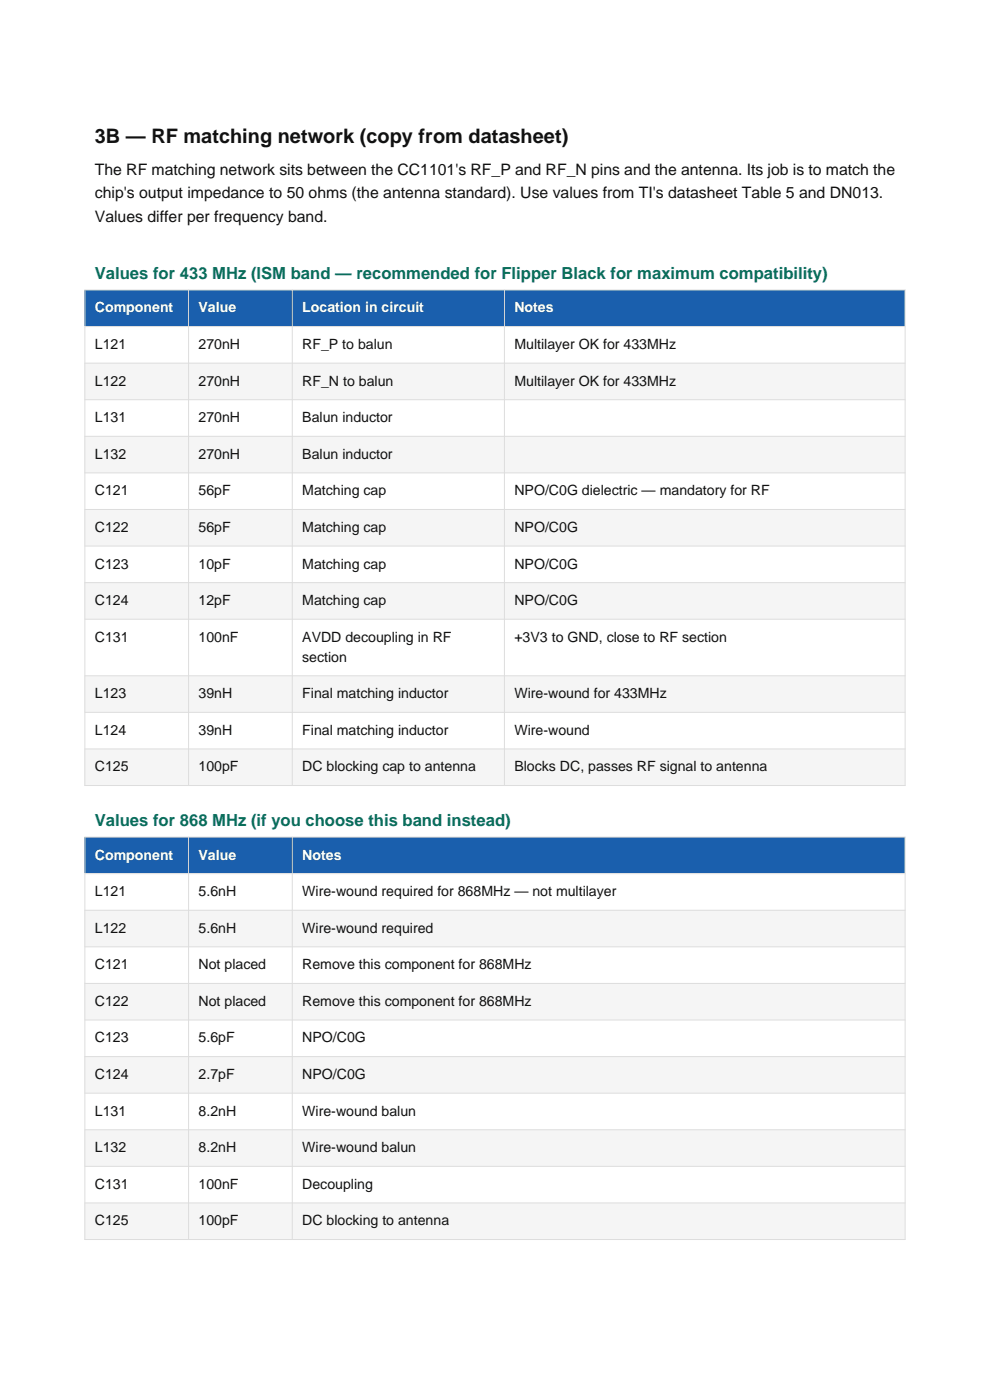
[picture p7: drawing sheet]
<svg xmlns="http://www.w3.org/2000/svg" width="210mm" height="297mm" viewBox="0 0 210 297" stroke-linecap="round" stroke-linejoin="round" font-family="sans-serif">
<defs><g id="words">
<text font-size="4.2" fill="#111" x="20.1" y="30.3">3B — RF matching network (copy from datasheet)</text>
<g font-size="3.5" fill="#0a6e5a">
<text x="20.1" y="59.1">Values for 433 MHz (ISM band — recommended for Flipper Black for maximum compatibility)</text>
<text x="20.1" y="175.2">Values for 868 MHz (if you choose this band instead)</text>
</g>
<g font-size="3.4" fill="#111">
<text x="20.1" y="37.1">The RF matching network sits between the CC1101's RF_P and RF_N pins and the antenna. Its job is to match the</text>
<text x="20.1" y="42.1">chip's output impedance to 50 ohms (the antenna standard). Use values from TI's datasheet Table 5 and DN013.</text>
<text x="20.1" y="47">Values differ per frequency band.</text>
</g>
<g font-size="3" fill="#fff">
<text x="20.1" y="66.3">Component</text>
<text x="42.1" y="66.3">Value</text>
<text x="64.1" y="66.3">Location in circuit</text>
<text x="109.1" y="66.3">Notes</text>
<text x="20.1" y="182.3">Component</text>
<text x="42.1" y="182.3">Value</text>
<text x="64.1" y="182.3">Notes</text>
</g>
<g font-size="3" fill="#111">
<text x="20.1" y="74">L121</text>
<text x="42.1" y="74">270nH</text>
<text x="64.1" y="74">RF_P to balun</text>
<text x="109.1" y="74">Multilayer OK for 433MHz</text>
<text x="20.1" y="81.8">L122</text>
<text x="42.1" y="81.8">270nH</text>
<text x="64.1" y="81.8">RF_N to balun</text>
<text x="109.1" y="81.8">Multilayer OK for 433MHz</text>
<text x="20.1" y="89.6">L131</text>
<text x="42.1" y="89.6">270nH</text>
<text x="64.1" y="89.6">Balun inductor</text>
<text x="20.1" y="97.3">L132</text>
<text x="42.1" y="97.3">270nH</text>
<text x="64.1" y="97.3">Balun inductor</text>
<text x="20.1" y="105.1">C121</text>
<text x="42.1" y="105.1">56pF</text>
<text x="64.1" y="105.1">Matching cap</text>
<text x="109.1" y="105.1">NPO/C0G dielectric — mandatory for RF</text>
<text x="20.1" y="112.8">C122</text>
<text x="42.1" y="112.8">56pF</text>
<text x="64.1" y="112.8">Matching cap</text>
<text x="109.1" y="112.8">NPO/C0G</text>
<text x="20.1" y="120.6">C123</text>
<text x="42.1" y="120.6">10pF</text>
<text x="64.1" y="120.6">Matching cap</text>
<text x="109.1" y="120.6">NPO/C0G</text>
<text x="20.1" y="128.4">C124</text>
<text x="42.1" y="128.4">12pF</text>
<text x="64.1" y="128.4">Matching cap</text>
<text x="109.1" y="128.4">NPO/C0G</text>
<text x="20.1" y="136.1">C131</text>
<text x="42.1" y="136.1">100nF</text>
<text x="64.1" y="136.1">AVDD decoupling in RF</text>
<text x="109.1" y="136.1">+3V3 to GND, close to RF section</text>
<text x="64.1" y="140.4">section</text>
<text x="20.1" y="148.1">L123</text>
<text x="42.1" y="148.1">39nH</text>
<text x="64.1" y="148.1">Final matching inductor</text>
<text x="109.1" y="148.1">Wire-wound for 433MHz</text>
<text x="20.1" y="155.9">L124</text>
<text x="42.1" y="155.9">39nH</text>
<text x="64.1" y="155.9">Final matching inductor</text>
<text x="109.1" y="155.9">Wire-wound</text>
<text x="20.1" y="163.6">C125</text>
<text x="42.1" y="163.6">100pF</text>
<text x="64.1" y="163.6">DC blocking cap to antenna</text>
<text x="109.1" y="163.6">Blocks DC, passes RF signal to antenna</text>
<text x="20.1" y="190.1">L121</text>
<text x="42.1" y="190.1">5.6nH</text>
<text x="64.1" y="190.1">Wire-wound required for 868MHz — not multilayer</text>
<text x="20.1" y="197.9">L122</text>
<text x="42.1" y="197.9">5.6nH</text>
<text x="64.1" y="197.9">Wire-wound required</text>
<text x="20.1" y="205.6">C121</text>
<text x="42.1" y="205.6">Not placed</text>
<text x="64.1" y="205.6">Remove this component for 868MHz</text>
<text x="20.1" y="213.4">C122</text>
<text x="42.1" y="213.4">Not placed</text>
<text x="64.1" y="213.4">Remove this component for 868MHz</text>
<text x="20.1" y="221.2">C123</text>
<text x="42.1" y="221.2">5.6pF</text>
<text x="64.1" y="221.2">NPO/C0G</text>
<text x="20.1" y="228.9">C124</text>
<text x="42.1" y="228.9">2.7pF</text>
<text x="64.1" y="228.9">NPO/C0G</text>
<text x="20.1" y="236.7">L131</text>
<text x="42.1" y="236.7">8.2nH</text>
<text x="64.1" y="236.7">Wire-wound balun</text>
<text x="20.1" y="244.4">L132</text>
<text x="42.1" y="244.4">8.2nH</text>
<text x="64.1" y="244.4">Wire-wound balun</text>
<text x="20.1" y="252.2">C131</text>
<text x="42.1" y="252.2">100nF</text>
<text x="64.1" y="252.2">Decoupling</text>
<text x="20.1" y="260">C125</text>
<text x="42.1" y="260">100pF</text>
<text x="64.1" y="260">DC blocking to antenna</text>
</g>
</g></defs>
<path d="M18 61.5h174v7.8h-174z" fill-rule="evenodd" fill="#1a5fad"/>
<path d="M18 69.3h174v7.7h-174z" fill-rule="evenodd" fill="#fff"/>
<path d="M18 77h174v7.8h-174z" fill-rule="evenodd" fill="#f5f5f5"/>
<path d="M18 84.8h174v7.8h-174z" fill-rule="evenodd" fill="#fff"/>
<path d="M18 92.6h174v7.7h-174z" fill-rule="evenodd" fill="#f5f5f5"/>
<path d="M18 100.3h174v7.8h-174z" fill-rule="evenodd" fill="#fff"/>
<path d="M18 108.1h174v7.7h-174z" fill-rule="evenodd" fill="#f5f5f5"/>
<path d="M18 115.8h174v7.8h-174z" fill-rule="evenodd" fill="#fff"/>
<path d="M18 123.6h174v7.8h-174z" fill-rule="evenodd" fill="#f5f5f5"/>
<path d="M18 131.4h174v12h-174z" fill-rule="evenodd" fill="#fff"/>
<path d="M18 143.4h174v7.7h-174z" fill-rule="evenodd" fill="#f5f5f5"/>
<path d="M18 151.1h174v7.8h-174z" fill-rule="evenodd" fill="#fff"/>
<path d="M18 158.9h174v7.7h-174z" fill-rule="evenodd" fill="#f5f5f5"/>
<g fill="none" stroke="#ddd" stroke-width=".21">
<path d="M18 61.5h174v105.1h-174zM18 69.3h174M18 77h174M40 61.5v105.1M62 61.5v105.1M107 61.5v105.1M18 84.8h174M18 92.6h174M18 100.3h174M18 108.1h174M18 115.8h174M18 123.6h174"/>
<path d="M18 131.4h174M18 143.4h174M18 151.1h174M18 158.9h174"/>
</g>
<path d="M18 177.6h174v7.7h-174z" fill-rule="evenodd" fill="#1a5fad"/>
<path d="M18 185.3h174v7.8h-174z" fill-rule="evenodd" fill="#fff"/>
<path d="M18 193.1h174v7.8h-174z" fill-rule="evenodd" fill="#f5f5f5"/>
<path d="M18 200.9h174v7.7h-174z" fill-rule="evenodd" fill="#fff"/>
<path d="M18 208.6h174v7.8h-174z" fill-rule="evenodd" fill="#f5f5f5"/>
<path d="M18 216.4h174v7.8h-174z" fill-rule="evenodd" fill="#fff"/>
<path d="M18 224.2h174v7.7h-174z" fill-rule="evenodd" fill="#f5f5f5"/>
<path d="M18 231.9h174v7.8h-174z" fill-rule="evenodd" fill="#fff"/>
<path d="M18 239.7h174v7.7h-174z" fill-rule="evenodd" fill="#f5f5f5"/>
<path d="M18 247.4h174v7.8h-174z" fill-rule="evenodd" fill="#fff"/>
<path d="M18 255.2h174v7.8h-174z" fill-rule="evenodd" fill="#f5f5f5"/>
<g fill="none" stroke="#ddd" stroke-width=".21">
<path d="M18 177.6h174v85.4h-174zM40 177.6v85.4M62 177.6v85.4M18 185.3h174M18 193.1h174M18 200.9h174M18 208.6h174M18 216.4h174M18 224.2h174M18 231.9h174M18 239.7h174M18 247.4h174"/>
<path d="M18 255.2h174"/>
</g>
<use href="#words"/>
</svg>
